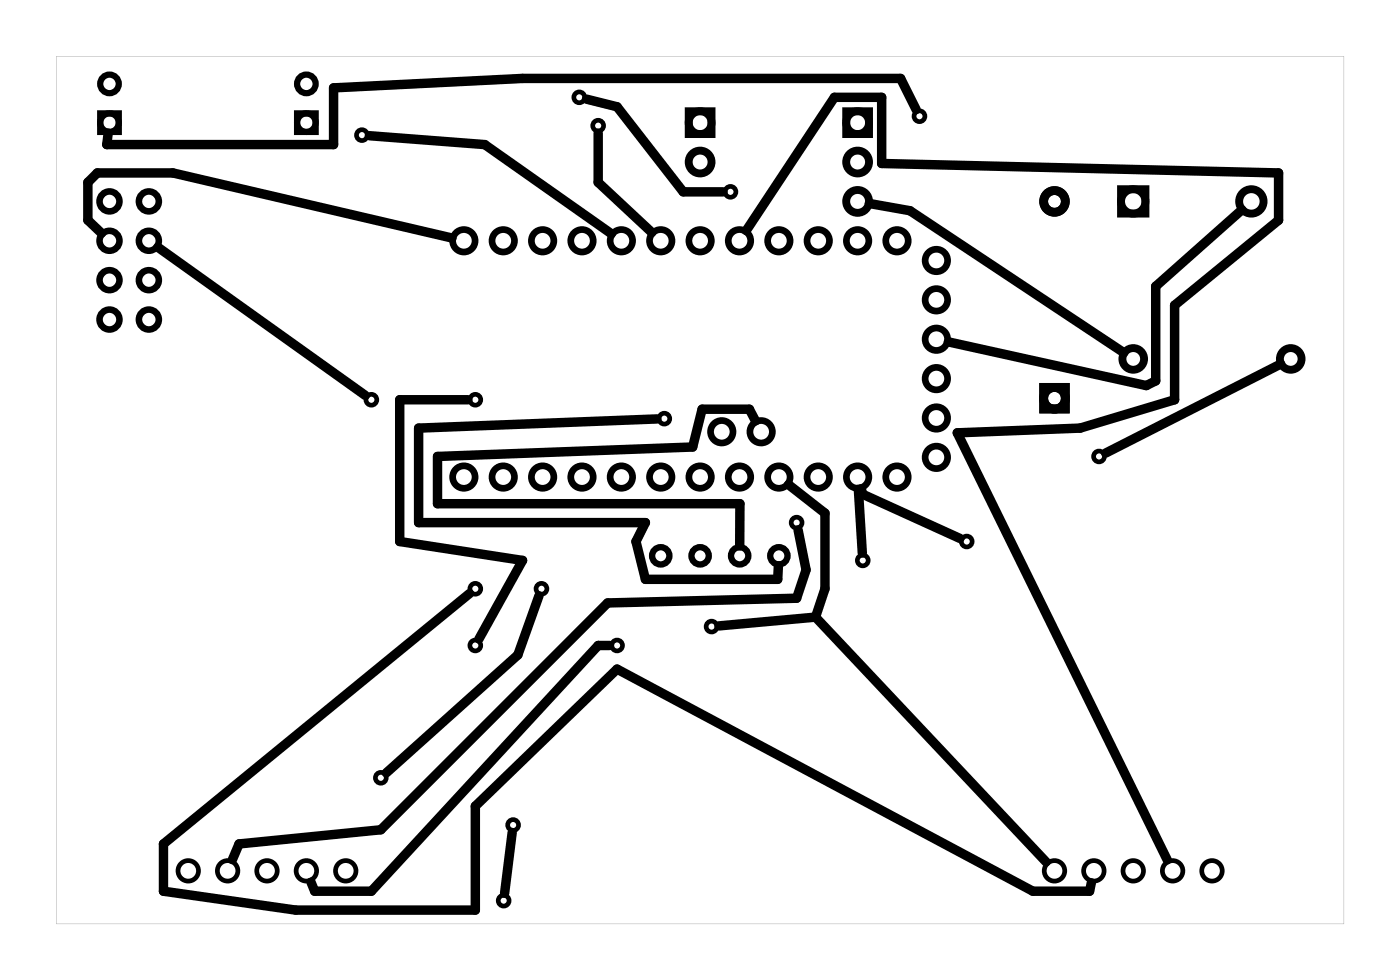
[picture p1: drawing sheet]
<svg xmlns="http://www.w3.org/2000/svg" width="90mm" height="63mm" viewBox="0 0 90 63" stroke-linecap="round" stroke-linejoin="round" font-family="sans-serif">
<path d="M3.6 3.6h83.1v56h-83.1zM3.6 3.6v56h83.1v-56z" fill="#000"/>
<g fill="none" stroke="#000" stroke-width=".42">
<circle cx="7.1" cy="18.1" r=".64"/>
<circle cx="7.1" cy="15.5" r=".64"/>
<circle cx="7.1" cy="13" r=".64"/>
<circle cx="9.6" cy="18.1" r=".64"/>
<circle cx="9.6" cy="15.5" r=".64"/>
<circle cx="9.6" cy="13" r=".64"/>
<circle cx="7.1" cy="20.6" r=".64"/>
<circle cx="9.6" cy="20.6" r=".64"/>
</g>
<g fill="none" stroke="#000" stroke-width=".43">
<circle cx="29.9" cy="15.5" r=".72"/>
<circle cx="32.5" cy="15.5" r=".72"/>
<circle cx="35" cy="15.5" r=".72"/>
<circle cx="37.5" cy="15.5" r=".72"/>
<circle cx="40.1" cy="15.5" r=".72"/>
<circle cx="42.6" cy="15.5" r=".72"/>
<circle cx="45.2" cy="15.5" r=".72"/>
<circle cx="47.7" cy="15.5" r=".72"/>
<circle cx="50.2" cy="15.5" r=".72"/>
<circle cx="52.8" cy="15.5" r=".72"/>
<circle cx="55.3" cy="15.5" r=".72"/>
<circle cx="57.9" cy="15.5" r=".72"/>
<circle cx="60.4" cy="16.8" r=".72"/>
<circle cx="60.4" cy="19.3" r=".72"/>
<circle cx="29.9" cy="30.8" r=".72"/>
<circle cx="32.5" cy="30.8" r=".72"/>
<circle cx="35" cy="30.8" r=".72"/>
<circle cx="37.5" cy="30.8" r=".72"/>
<circle cx="40.1" cy="30.8" r=".72"/>
<circle cx="42.6" cy="30.8" r=".72"/>
<circle cx="45.2" cy="30.8" r=".72"/>
<circle cx="46.6" cy="27.8" r=".72"/>
<circle cx="47.7" cy="30.8" r=".72"/>
<circle cx="49.1" cy="27.8" r=".72"/>
<circle cx="50.2" cy="30.8" r=".72"/>
<circle cx="52.8" cy="30.8" r=".72"/>
<circle cx="55.3" cy="30.8" r=".72"/>
<circle cx="57.9" cy="30.8" r=".72"/>
<circle cx="60.4" cy="27" r=".72"/>
<circle cx="60.4" cy="29.5" r=".72"/>
<circle cx="60.4" cy="24.4" r=".72"/>
<circle cx="60.4" cy="21.9" r=".72"/>
</g>
<g fill="none" stroke="#000" stroke-width=".56">
<path d="M67.3 25h1.4v1.4h-1.4z"/>
<circle cx="68" cy="13" r=".7"/>
<circle cx="68" cy="25.7" r=".7"/>
</g>
<g fill="none" stroke="#000" stroke-width=".3">
<circle cx="23.3" cy="8.7" r=".35"/>
<circle cx="37.4" cy="6.3" r=".35"/>
<circle cx="38.6" cy="8.1" r=".35"/>
<circle cx="47.1" cy="12.4" r=".35"/>
<circle cx="59.3" cy="7.5" r=".35"/>
<circle cx="24" cy="25.8" r=".35"/>
<circle cx="30.7" cy="25.8" r=".35"/>
<circle cx="30.7" cy="38" r=".35"/>
<circle cx="34.9" cy="38" r=".35"/>
<circle cx="42.9" cy="27" r=".35"/>
<circle cx="51.4" cy="33.7" r=".35"/>
<circle cx="55.7" cy="36.1" r=".35"/>
<circle cx="62.4" cy="34.9" r=".35"/>
<circle cx="70.9" cy="29.4" r=".35"/>
<circle cx="12.1" cy="56.2" r=".66"/>
<circle cx="14.7" cy="56.2" r=".66"/>
<circle cx="17.2" cy="56.2" r=".66"/>
<circle cx="19.8" cy="56.2" r=".66"/>
<circle cx="22.3" cy="56.2" r=".66"/>
<circle cx="24.6" cy="50.2" r=".35"/>
<circle cx="30.7" cy="41.6" r=".35"/>
<circle cx="32.5" cy="58.1" r=".35"/>
<circle cx="33.1" cy="53.2" r=".35"/>
<circle cx="39.8" cy="41.6" r=".35"/>
<circle cx="45.9" cy="40.4" r=".35"/>
<circle cx="68" cy="56.2" r=".66"/>
<circle cx="70.6" cy="56.2" r=".66"/>
<circle cx="73.1" cy="56.2" r=".66"/>
<circle cx="75.6" cy="56.2" r=".66"/>
<circle cx="78.2" cy="56.2" r=".66"/>
</g>
<g fill="none" stroke="#000" stroke-width=".51">
<path d="M44.4 7.2h1.5v1.4h-1.5zM54.6 7.2h1.5v1.4h-1.5zM72.3 12.2h1.6v1.6h-1.6z"/>
<circle cx="45.2" cy="10.5" r=".74"/>
<circle cx="45.2" cy="7.9" r=".74"/>
<circle cx="55.3" cy="10.5" r=".74"/>
<circle cx="55.3" cy="7.9" r=".74"/>
<circle cx="55.3" cy="13" r=".74"/>
<circle cx="73.1" cy="13" r=".79"/>
<circle cx="80.7" cy="13" r=".79"/>
<circle cx="73.1" cy="23.2" r=".7"/>
<circle cx="83.3" cy="23.2" r=".7"/>
</g>
<g fill="none" stroke="#000" stroke-width=".41">
<circle cx="42.6" cy="35.9" r=".56"/>
<circle cx="45.2" cy="35.9" r=".56"/>
<circle cx="47.7" cy="35.8" r=".56"/>
<circle cx="50.2" cy="35.9" r=".56"/>
</g>
<g fill="none" stroke="#000" stroke-width=".4">
<path d="M6.5 7.3h1.2v1.2h-1.2zM19.2 7.3h1.2v1.2h-1.2z"/>
<circle cx="7.1" cy="7.9" r=".6"/>
<circle cx="7.1" cy="5.4" r=".6"/>
<circle cx="19.8" cy="7.9" r=".6"/>
<circle cx="19.8" cy="5.4" r=".6"/>
</g>
<g fill="none" stroke="#000" stroke-width=".61">
<path d="M6.5 15l-.8-.8v-2.4l.6-.6h4.9l18 4.2M10.2 15.9l13.4 9.6M23.8 8.8l7.5 .5 8.1 5.8M37.8 6.4l2 .5 4.3 5.5h2.5M38.6 8.6v3.2l3.4 3.2M48.1 14.9l5.7-8.6h3.1v4.2l25.6 .7v3l-6.7 5.5v6.1l-6.1 1.8-7.9 .3 13.5 27.6M56.1 13.1l2.6 .5 13.8 9.1M59.1 7.1l-1-2h-24.4l-12.2 .6v3.6h-14.6l.1-.7M80.1 13.5l-5.5 5v6.1l-.7 .3-12.7-2.8M30.2 25.8h-4.4v9.1l7.9 1.2-2.8 5.1M30.3 38.3l-19.8 16.1v3.1l8.6 1.2h11.6v-6.7l9.1-8.8 26.8 14.3h3.7l.1-.6M34.8 38.4l-1.4 3.8-8.5 7.6"/>
<path d="M42.4 27l-15.4 .6v6.1h14.6l-.6 1.2 .6 2.5h8.6v-.9M48.7 27.1l-.4-.7h-3l-.6 2.4-16.5 .6v3.1h19.5v2.7M50.9 31.3l2.3 1.8v4.9l-.6 1.8M51.5 34.2l.5 2.6-.6 1.8-12.2 .3-14.6 14.6-9.2 .9-.4 1M52.6 39.8l-6.2 .6M52.6 39.8l14.9 15.8M55.4 31.6l.2 4.1M55.5 31.5l.2 .4 6.2 2.8M82.6 23.5l-11.3 5.7M33 53.7l-.4 3.9M39.3 41.6h-.7l-14.6 15.9h-3.7l-.2-.6"/>
</g>
</svg>
